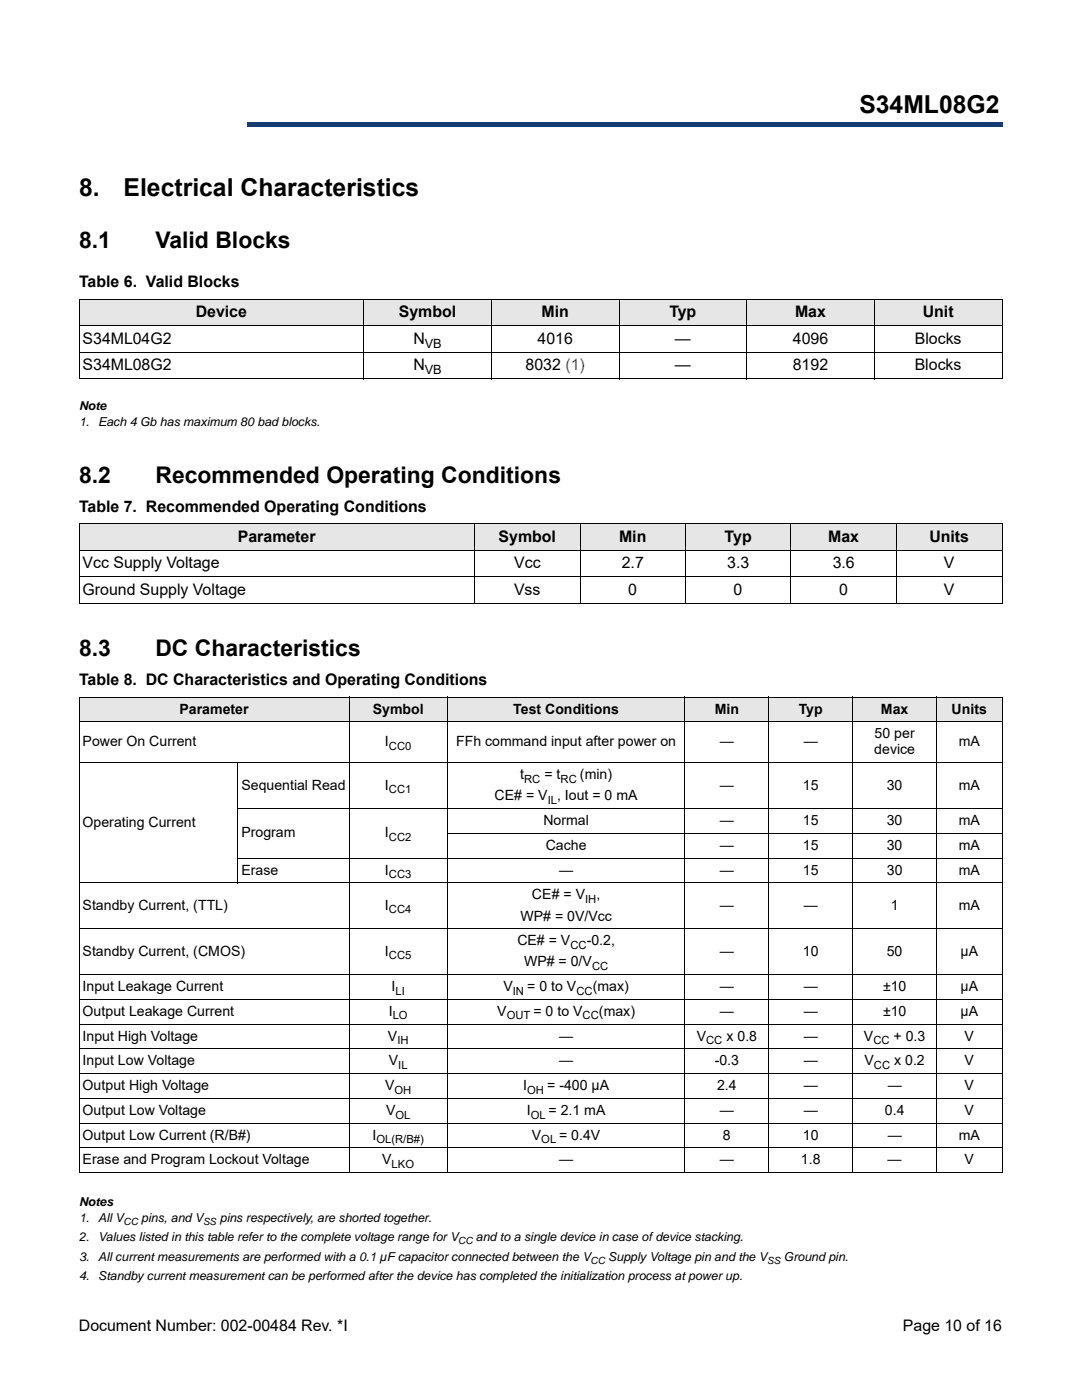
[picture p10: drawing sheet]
<svg xmlns="http://www.w3.org/2000/svg" width="216mm" height="279mm" viewBox="0 0 216 279" stroke-linecap="round" stroke-linejoin="round" font-family="sans-serif">
<defs><g id="words">
<g font-size="4.9">
<text x="171.5" y="22.5">S34ML08G2</text>
<text x="15.8" y="39.1">8.</text>
<text x="24.7" y="39.1">Electrical Characteristics</text>
</g>
<g font-size="4.6">
<text x="15.8" y="49.4">8.1</text>
<text x="31" y="49.4">Valid Blocks</text>
<text x="15.8" y="96.3">8.2</text>
<text x="31" y="96.3">Recommended Operating Conditions</text>
<text x="15.8" y="130.9">8.3</text>
<text x="31" y="130.9">DC Characteristics</text>
</g>
<g font-size="3.2">
<text x="15.8" y="57.3">Table 6. Valid Blocks</text>
<text x="39.1" y="63.3">Device</text>
<text x="79.6" y="63.3">Symbol</text>
<text x="108.1" y="63.3">Min</text>
<text x="133.6" y="63.3">Typ</text>
<text x="158.6" y="63.3">Max</text>
<text x="184.1" y="63.3">Unit</text>
<text x="16.5" y="68.6">S34ML04G2</text>
<text x="82.5" y="68.6">N</text>
<text x="107.3" y="68.6">4016</text>
<text x="134.7" y="68.6">—</text>
<text x="158.2" y="68.6">4096</text>
<text x="182.5" y="68.6">Blocks</text>
<text x="16.5" y="73.9">S34ML08G2</text>
<text x="82.5" y="73.9">N</text>
<text x="104.9" y="73.9">8032 (1)</text>
<text x="134.7" y="73.9">—</text>
<text x="158.2" y="73.9">8192</text>
<text x="182.5" y="73.9">Blocks</text>
<text x="15.8" y="102.1">Table 7. Recommended Operating Conditions</text>
<text x="16.5" y="113.4">Vcc Supply Voltage</text>
<text x="47.5" y="108.1">Parameter</text>
<text x="99.5" y="108.1">Symbol</text>
<text x="102.6" y="113.4">Vcc</text>
<text x="123.5" y="108.1">Min</text>
<text x="124.1" y="113.4">2.7</text>
<text x="144.6" y="108.1">Typ</text>
<text x="145.1" y="113.4">3.3</text>
<text x="165.3" y="108.1">Max</text>
<text x="166.2" y="113.4">3.6</text>
<text x="185.4" y="108.1">Units</text>
<text x="188.4" y="113.4">V</text>
<text x="16.5" y="118.7">Ground Supply Voltage</text>
<text x="102.6" y="118.7">Vss</text>
<text x="125.3" y="118.7">0</text>
<text x="146.4" y="118.7">0</text>
<text x="167.4" y="118.7">0</text>
<text x="188.3" y="118.7">V</text>
<text x="15.8" y="136.7">Table 8. DC Characteristics and Operating Conditions</text>
<text x="15.7" y="265.6">Document Number: 002-00484 Rev. *I</text>
<text x="180.1" y="265.6">Page 10 of 16</text>
</g>
<g font-size="2.8">
<text x="35.8" y="142.4">Parameter</text>
<text x="74.4" y="142.4">Symbol</text>
<text x="102.4" y="142.4">Test Conditions</text>
<text x="142.6" y="142.4">Min</text>
<text x="159.4" y="142.4">Typ</text>
<text x="175.8" y="142.4">Max</text>
<text x="189.9" y="142.4">Units</text>
<text x="16.5" y="148.9">Power On Current</text>
<text x="76.8" y="148.9">I</text>
<text x="91" y="148.9">FFh command input after power on</text>
<text x="143.6" y="148.9">—</text>
<text x="160.4" y="148.9">—</text>
<text x="174.5" y="147.4">50 per</text>
<text x="191.3" y="148.9">mA</text>
<text x="103.8" y="155.5">t</text>
<text x="108.6" y="155.5">= t</text>
<text x="115.7" y="155.5">(min)</text>
<text x="174.5" y="150.5">device</text>
<text x="48.2" y="157.6">Sequential Read</text>
<text x="76.8" y="157.6">I</text>
<text x="98.7" y="159.7">CE# = V , Iout = 0 mA</text>
<text x="143.6" y="157.6">—</text>
<text x="160.2" y="157.6">15</text>
<text x="177" y="157.6">30</text>
<text x="191.3" y="157.6">mA</text>
<text x="16.5" y="165">Operating Current</text>
<text x="48.2" y="167.1">Program</text>
<text x="76.8" y="167.1">I</text>
<text x="108.4" y="164.7">Normal</text>
<text x="143.6" y="164.7">—</text>
<text x="160.2" y="164.7">15</text>
<text x="177" y="164.7">30</text>
<text x="191.3" y="164.7">mA</text>
<text x="108.9" y="169.6">Cache</text>
<text x="143.6" y="169.6">—</text>
<text x="160.2" y="169.6">15</text>
<text x="177" y="169.6">30</text>
<text x="191.3" y="169.6">mA</text>
<text x="48.2" y="174.5">Erase</text>
<text x="76.8" y="174.5">I</text>
<text x="106.2" y="179.5">CE# = V</text>
<text x="111.6" y="174.5">—</text>
<text x="119" y="179.5">,</text>
<text x="143.6" y="174.5">—</text>
<text x="160.2" y="174.5">15</text>
<text x="177" y="174.5">30</text>
<text x="191.3" y="174.5">mA</text>
<text x="16.5" y="181.6">Standby Current, (TTL)</text>
<text x="76.8" y="181.6">I</text>
<text x="103.8" y="183.7">WP# = 0V/Vcc</text>
<text x="143.6" y="181.6">—</text>
<text x="160.4" y="181.6">—</text>
<text x="177.7" y="181.6">1</text>
<text x="191.3" y="181.6">mA</text>
<text x="16.5" y="190.8">Standby Current, (CMOS)</text>
<text x="76.8" y="190.8">I</text>
<text x="103.2" y="188.6">CE# = V</text>
<text x="117.1" y="188.6">-0.2,</text>
<text x="143.6" y="190.8">—</text>
<text x="160.2" y="190.8">10</text>
<text x="177" y="190.8">50</text>
<text x="191.7" y="190.8">µA</text>
<text x="16.5" y="197.8">Input Leakage Current</text>
<text x="78.1" y="197.8">I</text>
<text x="100.5" y="197.8">V</text>
<text x="104.6" y="192.9">WP# = 0/V</text>
<text x="105.2" y="197.8">= 0 to V</text>
<text x="118.3" y="197.8">(max)</text>
<text x="143.6" y="197.8">—</text>
<text x="160.4" y="197.8">—</text>
<text x="176.2" y="197.8">±10</text>
<text x="191.7" y="197.8">µA</text>
<text x="16.5" y="202.8">Output Leakage Current</text>
<text x="77.6" y="202.8">I</text>
<text x="99.2" y="202.8">V</text>
<text x="106.4" y="202.8">= 0 to V</text>
<text x="119.5" y="202.8">(max)</text>
<text x="143.6" y="202.8">—</text>
<text x="160.4" y="202.8">—</text>
<text x="176.2" y="202.8">±10</text>
<text x="191.7" y="202.8">µA</text>
<text x="16.5" y="207.7">Input High Voltage</text>
<text x="77.4" y="207.7">V</text>
<text x="111.6" y="207.7">—</text>
<text x="139" y="207.7">V</text>
<text x="144.9" y="207.7">x 0.8</text>
<text x="160.4" y="207.7">—</text>
<text x="172.4" y="207.7">V</text>
<text x="178.3" y="207.7">+ 0.3</text>
<text x="192.5" y="207.7">V</text>
<text x="16.5" y="212.6">Input Low Voltage</text>
<text x="77.6" y="212.6">V</text>
<text x="111.6" y="212.6">—</text>
<text x="142.6" y="212.6">-0.3</text>
<text x="160.4" y="212.6">—</text>
<text x="172.5" y="212.6">V</text>
<text x="178.4" y="212.6">x 0.2</text>
<text x="192.5" y="212.6">V</text>
<text x="16.5" y="217.6">Output High Voltage</text>
<text x="76.8" y="217.6">V</text>
<text x="104.4" y="217.6">I</text>
<text x="109.2" y="217.6">= -400 µA</text>
<text x="143.1" y="217.6">2.4</text>
<text x="160.4" y="217.6">—</text>
<text x="177.1" y="217.6">—</text>
<text x="192.5" y="217.6">V</text>
<text x="16.5" y="227.5">Output Low Current (R/B#)</text>
<text x="16.5" y="222.5">Output Low Voltage</text>
<text x="74.3" y="227.5">I</text>
<text x="77" y="222.5">V</text>
<text x="105.1" y="222.5">I</text>
<text x="106.1" y="227.5">V</text>
<text x="109.5" y="222.5">= 2.1 mA</text>
<text x="111.6" y="227.5">= 0.4V</text>
<text x="143.6" y="222.5">—</text>
<text x="144.3" y="227.5">8</text>
<text x="160.2" y="227.5">10</text>
<text x="160.4" y="222.5">—</text>
<text x="176.6" y="222.5">0.4</text>
<text x="177.1" y="227.5">—</text>
<text x="191.3" y="227.5">mA</text>
<text x="192.5" y="222.5">V</text>
<text x="16.5" y="232.4">Erase and Program Lockout Voltage</text>
<text x="76.3" y="232.4">V</text>
<text x="111.6" y="232.4">—</text>
<text x="143.6" y="232.4">—</text>
<text x="159.8" y="232.4">1.8</text>
<text x="177.1" y="232.4">—</text>
<text x="192.5" y="232.4">V</text>
</g>
<g font-size="2.5">
<text x="84.8" y="69.4">VB</text>
<text x="84.8" y="74.7">VB</text>
<text x="15.8" y="81.9">Note</text>
<text x="15.8" y="85">1.</text>
<text x="19.6" y="85">Each 4 Gb has maximum 80 bad blocks.</text>
<text x="15.8" y="240.6">Notes</text>
<text x="15.8" y="243.8">1.</text>
<text x="19.6" y="243.8">All V</text>
<text x="28.2" y="243.8">pins, and V</text>
<text x="43.9" y="243.8">pins respectively, are shorted together.</text>
<text x="15.8" y="247.7">2.</text>
<text x="15.8" y="251.6">3.</text>
<text x="19.6" y="247.7">Values listed in this table refer to the complete voltage range for V</text>
<text x="19.6" y="251.6">All current measurements are performed with a 0.1 µF capacitor connected between the V</text>
<text x="95" y="247.7">and to a single device in case of device stacking.</text>
<text x="121.4" y="251.6">Supply Voltage pin and the V</text>
<text x="156.4" y="251.6">Ground pin.</text>
<text x="15.8" y="255.4">4.</text>
<text x="19.6" y="255.4">Standby current measurement can be performed after the device has completed the initialization process at power up.</text>
</g>
<g font-size="2.2">
<text x="77.6" y="149.7">CC0</text>
<text x="77.6" y="158.3">CC1</text>
<text x="104.6" y="156.2">RC</text>
<text x="109.3" y="160.4">IL</text>
<text x="111.8" y="156.2">RC</text>
<text x="77.6" y="167.8">CC2</text>
<text x="77.6" y="175.2">CC3</text>
<text x="77.6" y="182.3">CC4</text>
<text x="116.7" y="180.2">IH</text>
<text x="77.6" y="191.5">CC5</text>
<text x="113.8" y="189.4">CC</text>
<text x="118.1" y="193.6">CC</text>
<text x="78.4" y="203.5">LO</text>
<text x="78.9" y="198.5">LI</text>
<text x="101.1" y="203.5">OUT</text>
<text x="102.3" y="198.5">IN</text>
<text x="115" y="198.5">CC</text>
<text x="116.2" y="203.5">CC</text>
<text x="79.3" y="208.4">IH</text>
<text x="140.9" y="208.4">CC</text>
<text x="174.3" y="208.4">CC</text>
<text x="79.5" y="213.3">IL</text>
<text x="174.4" y="213.3">CC</text>
<text x="78.7" y="218.3">OH</text>
<text x="105.2" y="218.3">OH</text>
<text x="78.9" y="223.2">OL</text>
<text x="105.9" y="223.2">OL</text>
<text x="75.1" y="228.2">OL(R/B#)</text>
<text x="78.1" y="233.1">LKO</text>
<text x="108" y="228.2">OL</text>
</g>
<g font-size="2">
<text x="24.7" y="244.4">CC</text>
<text x="40.5" y="244.4">SS</text>
<text x="91.4" y="248.3">CC</text>
<text x="117.8" y="252.2">CC</text>
<text x="153.1" y="252.2">SS</text>
</g>
</g></defs>
<path d="M49.5 24.4h150.4v.9h-150.4z" fill="#163b71"/>
<path d="M49.5 24.4h150.5" fill="none" stroke="#163b71" stroke-width=".2"/>
<path d="M199.9 24.4h.1v1h-.1z" fill="#163b71"/>
<path d="M49.4 25.3h150.5" fill="none" stroke="#163b71" stroke-width=".2"/>
<path d="M49.4 24.3h.2v1h-.2z" fill="#163b71"/>
<g fill="#e6e6e6">
<path d="M15.8 59.8h56.8v5.2h-56.8z"/>
<path d="M72.6 59.8h25.4v5.2h-25.4z"/>
<path d="M98 59.8h25.5v5.2h-25.5z"/>
<path d="M123.5 59.8h25.5v5.2h-25.5z"/>
<path d="M149 59.8h25.5v5.2h-25.5z"/>
<path d="M174.5 59.8h25.4v5.2h-25.4z"/>
<path d="M15.8 104.6h78.9v5.3h-78.9z"/>
<path d="M94.7 104.6h21v5.3h-21z"/>
<path d="M115.7 104.6h21.1v5.3h-21.1z"/>
<path d="M136.8 104.6h21v5.3h-21z"/>
<path d="M157.8 104.6h21.1v5.3h-21.1z"/>
<path d="M178.9 104.6h21v5.3h-21z"/>
<path d="M15.8 139.1h53.9v5h-53.9z"/>
<path d="M69.7 139.1h19.6v5h-19.6z"/>
<path d="M89.3 139.1h47.4v5h-47.4z"/>
<path d="M136.7 139.1h16.7v5h-16.7z"/>
<path d="M153.4 139.1h16.8v5h-16.8z"/>
<path d="M170.2 139.1h16.7v5h-16.7z"/>
<path d="M186.9 139.1h13v5h-13z"/>
</g>
<g fill="none" stroke="#000" stroke-width=".2">
<path d="M15.7 59.8h184.3M15.8 59.8v15.7M72.6 59.7v16M98 59.7v16M123.5 59.7v16M149 59.7v16M174.5 59.7v16M199.9 59.8v15.7M15.7 65h184.3M15.7 70.3h184.3M15.7 75.6h184.3M15.7 104.6h184.3"/>
<path d="M15.7 109.9h184.3M15.7 115.1h184.3M15.8 104.6v15.8M94.7 104.5v16M115.7 104.5v16M136.8 104.5v16M157.8 104.5v16M178.9 104.5v16M199.9 104.6v15.8M15.7 120.4h184.3M15.7 139.1h184.3M15.8 139.2v94.8"/>
<path d="M69.7 139v95.1M89.3 139v95.1M136.7 139v95.1M153.4 139v95.1M170.2 139v95.1M186.9 139v95.1M199.9 139.2v94.8M15.7 144.1h184.3M15.7 152.2h184.3M47.5 152.1v24.2M15.7 176.2h184.3M47.4 161.4h152.6"/>
<path d="M47.4 171.2h152.6M89.2 166.3h110.8M15.7 185.4h184.3M15.7 194.5h184.3M15.7 199.5h184.3M15.7 204.4h184.3M15.7 209.3h184.3M15.7 214.3h184.3M15.7 219.2h184.3M15.7 224.2h184.3M15.7 229.1h184.3M15.7 234h184.3"/>
</g>
<use href="#words"/>
</svg>
